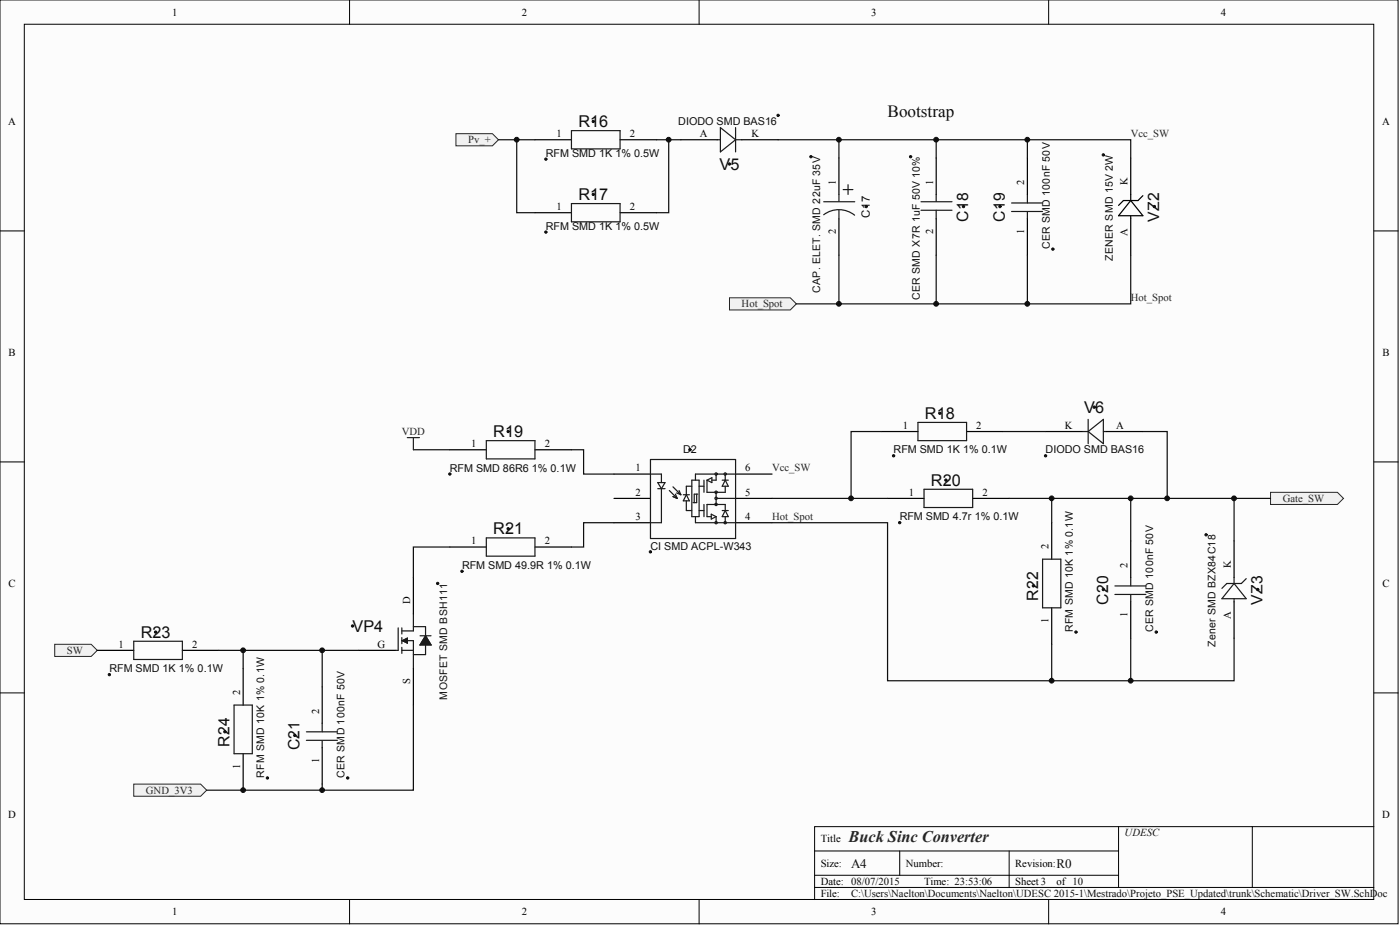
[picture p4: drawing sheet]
<svg xmlns="http://www.w3.org/2000/svg" width="243mm" height="161mm" viewBox="0 0 243 161" stroke-linecap="round" stroke-linejoin="round" font-family="sans-serif">
<defs><g id="words">
<text font-size="3" fill="#0e0e0e" x="154.3" y="20.4">Bootstrap</text>
<g font-size="2.8" fill="#0e0e0e">
<text x="100.6" y="22.1">R16</text>
<text x="125.1" y="29.5">V5</text>
<text x="100.6" y="34.8">R17</text>
<text x="188.5" y="71.7">V6</text>
<text x="85.8" y="75.9">R19</text>
<text x="160.8" y="72.8">R18</text>
<text x="161.9" y="84.4">R20</text>
<text x="85.8" y="92.8">R21</text>
<text x="24.5" y="110.8">R23</text>
<text x="61.3" y="109.7">VP4</text>
</g>
<text font-size="2.8" fill="#262626" x="147.6" y="146.3">Buck Sinc Converter</text>
<g font-size="2.7" fill="#0e0e0e">
<text x="168.3" y="38.5" transform="rotate(-90 168.3 38.5)">C18</text>
<text x="174.7" y="38.5" transform="rotate(-90 174.7 38.5)">C19</text>
<text x="201.5" y="38.5" transform="rotate(-90 201.5 38.5)">VZ2</text>
<text x="180.5" y="104.4" transform="rotate(-90 180.5 104.4)">R22</text>
<text x="192.7" y="105" transform="rotate(-90 192.7 105)">C20</text>
<text x="219.5" y="105" transform="rotate(-90 219.5 105)">VZ3</text>
<text x="39.9" y="129.7" transform="rotate(-90 39.9 129.7)">R24</text>
<text x="52.1" y="130.4" transform="rotate(-90 52.1 130.4)">C21</text>
</g>
<g font-size="2.3" fill="#0e0e0e">
<text x="148" y="150.7">A4</text>
<text x="183.7" y="150.7">R0</text>
</g>
<text font-size="2" fill="#0e0e0e" x="151.2" y="37.8" transform="rotate(-90 151.2 37.8)">C17</text>
<g font-size="1.9">
<text x="29.9" y="2.7">1</text>
<text x="90.7" y="2.7">2</text>
<text x="151.5" y="2.7">3</text>
<text x="212.3" y="2.7">4</text>
<text x="1.4" y="21.7">A</text>
<text x="96.7" y="23.8">1</text>
<text x="109.5" y="23.8">2</text>
<text x="121.7" y="23.8">A</text>
<text x="130.6" y="23.8">K</text>
<text x="240.3" y="21.7">A</text>
<text x="96.7" y="36.5">1</text>
<text x="109.5" y="36.5">2</text>
<text x="1.5" y="61.8">B</text>
<text x="240.4" y="61.8">B</text>
<text x="81.9" y="77.7">1</text>
<text x="94.7" y="77.7">2</text>
<text x="157" y="74.5">1</text>
<text x="169.8" y="74.5">2</text>
<text x="185.1" y="74.5">K</text>
<text x="194.1" y="74.5">A</text>
<text x="110.5" y="81.9">1</text>
<text x="129.6" y="81.9">6</text>
<text x="110.5" y="86.1">2</text>
<text x="129.6" y="86.1">5</text>
<text x="158" y="86.1">1</text>
<text x="170.8" y="86.1">2</text>
<text x="81.9" y="94.6">1</text>
<text x="94.7" y="94.6">2</text>
<text x="110.5" y="90.4">3</text>
<text x="129.6" y="90.4">4</text>
<text x="1.5" y="102">C</text>
<text x="240.4" y="102">C</text>
<text x="20.6" y="112.5">1</text>
<text x="33.4" y="112.5">2</text>
<text x="65.7" y="112.5">G</text>
<text x="1.4" y="142.1">D</text>
<text x="240.3" y="142.1">D</text>
<text x="142.7" y="146.3">Title</text>
<text x="142.7" y="150.5">Size:</text>
<text x="142.7" y="153.7">Date: 08/07/2015</text>
<text x="142.7" y="155.8">File:</text>
<text x="157.5" y="150.5">Number:</text>
<text x="160.7" y="153.7">Time: 23:53:06</text>
<text x="176.5" y="150.5">Revision:</text>
<text x="176.5" y="153.7">Sheet 3</text>
<text x="183.7" y="153.7">of 10</text>
<text x="29.9" y="159">1</text>
<text x="90.7" y="159">2</text>
<text x="151.5" y="159">3</text>
<text x="212.3" y="159">4</text>
</g>
<g font-size="1.9" fill="#0e0e0e">
<text x="117.9" y="21.8">DIODO SMD BAS16</text>
<text x="94.9" y="27.2">RFM SMD 1K 1% 0.5W</text>
<text x="94.9" y="39.9">RFM SMD 1K 1% 0.5W</text>
<text x="78.2" y="82">RFM SMD 86R6 1% 0.1W</text>
<text x="118.8" y="78.8">D2</text>
<text x="155.4" y="78.8">RFM SMD 1K 1% 0.1W</text>
<text x="181.8" y="78.8">DIODO SMD BAS16</text>
<text x="113.1" y="95.5">CI SMD ACPL-W343</text>
<text x="156.4" y="90.4">RFM SMD 4.7r 1% 0.1W</text>
<text x="80.3" y="98.8">RFM SMD 49.9R 1% 0.1W</text>
<text x="19" y="116.8">RFM SMD 1K 1% 0.1W</text>
<text x="195.5" y="145.3">UDESC</text>
<text x="148" y="155.8">C:\Users\Naelton\Documents\Naelton\UDESC 2015-1\Mestrado\Projeto_PSE_Updated\trunk\Schematic\Driver_SW.SchDoc</text>
</g>
<g font-size="1.9" fill="#262626">
<text x="196.6" y="23.8">Vcc_SW</text>
<text x="81.4" y="24.9">Pv_+</text>
<text x="129" y="53.4">Hot_Spot</text>
<text x="196.6" y="52.3">Hot_Spot</text>
<text x="69.8" y="75.6">VDD</text>
<text x="134.2" y="81.9">Vcc_SW</text>
<text x="223" y="87.2">Gate_SW</text>
<text x="134.2" y="90.4">Hot_Spot</text>
<text x="11.6" y="113.6">SW</text>
<text x="25.4" y="137.9">GND_3V3</text>
</g>
<g font-size="1.8">
<text x="145.3" y="32.1" transform="rotate(-90 145.3 32.1)">1</text>
<text x="162.2" y="32.1" transform="rotate(-90 162.2 32.1)">1</text>
<text x="178.1" y="32.1" transform="rotate(-90 178.1 32.1)">2</text>
<text x="196.1" y="32.1" transform="rotate(-90 196.1 32.1)">K</text>
<text x="145.3" y="40.6" transform="rotate(-90 145.3 40.6)">2</text>
<text x="162.2" y="40.6" transform="rotate(-90 162.2 40.6)">2</text>
<text x="178.1" y="40.6" transform="rotate(-90 178.1 40.6)">1</text>
<text x="196.1" y="41.1" transform="rotate(-90 196.1 41.1)">A</text>
<text x="182.3" y="95.5" transform="rotate(-90 182.3 95.5)">2</text>
<text x="196.1" y="98.6" transform="rotate(-90 196.1 98.6)">2</text>
<text x="214" y="98.6" transform="rotate(-90 214 98.6)">K</text>
<text x="71.3" y="105" transform="rotate(-90 71.3 105)">D</text>
<text x="196.1" y="107.2" transform="rotate(-90 196.1 107.2)">1</text>
<text x="214" y="107.6" transform="rotate(-90 214 107.6)">A</text>
<text x="182.3" y="108.2" transform="rotate(-90 182.3 108.2)">1</text>
<text x="71.3" y="118.9" transform="rotate(-90 71.3 118.9)">S</text>
<text x="41.7" y="120.8" transform="rotate(-90 41.7 120.8)">2</text>
<text x="55.5" y="124" transform="rotate(-90 55.5 124)">2</text>
<text x="41.7" y="133.6" transform="rotate(-90 41.7 133.6)">1</text>
<text x="55.5" y="132.5" transform="rotate(-90 55.5 132.5)">1</text>
</g>
<g font-size="1.8" fill="#0e0e0e">
<text x="182.5" y="43.3" transform="rotate(-90 182.5 43.3)">CER SMD 100nF 50V</text>
<text x="193.5" y="45.3" transform="rotate(-90 193.5 45.3)">ZENER SMD 15V 2W</text>
<text x="142.6" y="50.9" transform="rotate(-90 142.6 50.9)">CAP. ELET. SMD 22uF 35V</text>
<text x="160" y="52.1" transform="rotate(-90 160 52.1)">CER SMD X7R 1uF 50V 10%</text>
<text x="186.5" y="109.8" transform="rotate(-90 186.5 109.8)">RFM SMD 10K 1% 0.1W</text>
<text x="200.5" y="109.8" transform="rotate(-90 200.5 109.8)">CER SMD 100nF 50V</text>
<text x="211.3" y="112.4" transform="rotate(-90 211.3 112.4)">Zener SMD BZX84C18</text>
<text x="77.7" y="121.5" transform="rotate(-90 77.7 121.5)">MOSFET SMD BSH111</text>
<text x="46" y="135.2" transform="rotate(-90 46 135.2)">RFM SMD 10K 1% 0.1W</text>
<text x="59.9" y="135.2" transform="rotate(-90 59.9 135.2)">CER SMD 100nF 50V</text>
</g>
</g></defs>
<g fill="#fcfcfc" stroke="#000" stroke-width=".17">
<path d="M0 0h243.1v160.5h-243.1z"/>
<path d="M4.2 4.2h234.7v152.1h-234.7z"/>
</g>
<g fill="none" stroke="#000" stroke-width=".17">
<path d="M60.8 0v4.2M121.6 0v4.2M182.3 0v4.2M0 40.1h4.2M238.9 40.1h4.2M0 80.2h4.2M238.9 80.2h4.2M0 120.4h4.2M238.9 120.4h4.2M60.8 156.3v4.2M121.6 156.3v4.2M141.6 147.8h52.9"/>
<path d="M141.6 154.2h97.3M141.6 152.1h52.9M156.4 147.8v4.3M175.5 147.8v6.4M182.3 156.3v4.2M194.5 143.6v10.6M217.7 143.6h-76.1v12.7M238.9 143.6h-21.2v10.6"/>
</g>
<g fill="#f0f0f0" stroke="#262626" stroke-width=".17">
<path d="M9.5 111.9h6.4l1 1.1-1 1h-6.4z" fill-rule="evenodd"/>
<path d="M220.9 85.5h11.6l1.1 1.1-1.1 1h-11.6z" fill-rule="evenodd"/>
<path d="M23.3 136.2h11.6l1 1.1-1 1h-11.6z" fill-rule="evenodd"/>
</g>
<g fill="#0e0e0e" stroke="#0e0e0e" stroke-width=".17">
<circle cx="156.4" cy="90.8" r=".2"/>
<circle cx="164.5" cy="83.4" r=".2"/>
<circle cx="187.1" cy="109.8" r=".2"/>
<circle cx="179.7" cy="101.8" r=".2"/>
<circle cx="201" cy="109.8" r=".2"/>
<circle cx="191.8" cy="102.4" r=".2"/>
<circle cx="209.7" cy="92.9" r=".2"/>
<circle cx="218.7" cy="102.4" r=".2"/>
</g>
<path d="M154.3 86.6h6.4M169.1 86.6h6.4M182.9 90.8v6.3M196.6 94v6.3M214.6 94v6.3M182.9 105.6v6.3M196.6 104.5v6.4M214.6 104.5v6.4" fill="none" stroke="#000" stroke-width=".21"/>
<path d="M160.7 85h8.4v3.2h-8.4zM181.3 97.1h3.1v8.5h-3.1zM193.8 101.8h5.4M193.8 103.3h5.4M196.6 100.3v1.5M196.6 103.3v1.2M214.6 100.3v1.1M214.6 104v.5M214.6 101.4l2.1 2.6h-4.2zM216.7 100.5l-.9 .9h-2.5l-.8 .8" fill="none" stroke="#1c1c1c" stroke-width=".21"/>
<g fill="#f0f0f0" stroke="#262626" stroke-width=".17">
<path d="M79.3 23.2h6.3l1.1 1.1-1.1 1h-6.3z" fill-rule="evenodd"/>
<path d="M126.8 51.7h10.6l1.1 1.1-1.1 1h-10.6z" fill-rule="evenodd"/>
</g>
<g fill="#0e0e0e" stroke="#0e0e0e" stroke-width=".17">
<circle cx="183.1" cy="43.3" r=".2"/>
<circle cx="173.9" cy="35.9" r=".2"/>
<circle cx="113.1" cy="95.9" r=".2"/>
<circle cx="120" cy="78.1" r=".2"/>
<circle cx="78.2" cy="82.4" r=".2"/>
<circle cx="88.4" cy="75" r=".2"/>
<circle cx="80.3" cy="99.2" r=".2"/>
<circle cx="88.4" cy="91.9" r=".2"/>
<circle cx="135.3" cy="20" r=".2"/>
<circle cx="126.8" cy="28.5" r=".2"/>
<circle cx="141" cy="27.2" r=".2"/>
<circle cx="150.6" cy="35.9" r=".2"/>
<circle cx="158.3" cy="27.2" r=".2"/>
<circle cx="167.5" cy="35.9" r=".2"/>
<circle cx="191.8" cy="26.9" r=".2"/>
<circle cx="200.7" cy="35.9" r=".2"/>
<circle cx="94.9" cy="27.6" r=".2"/>
<circle cx="103.2" cy="21.1" r=".2"/>
<circle cx="94.9" cy="40.3" r=".2"/>
<circle cx="103.2" cy="33.8" r=".2"/>
<circle cx="155.4" cy="79.2" r=".2"/>
<circle cx="163.4" cy="71.8" r=".2"/>
<circle cx="181.8" cy="79.2" r=".2"/>
<circle cx="190.2" cy="70.7" r=".2"/>
<circle cx="76.1" cy="101.4" r=".2"/>
<circle cx="61.3" cy="108.8" r=".2"/>
<circle cx="46.5" cy="135.2" r=".2"/>
<circle cx="39.1" cy="127.1" r=".2"/>
<circle cx="19" cy="117.2" r=".2"/>
<circle cx="27" cy="109.8" r=".2"/>
<circle cx="60.4" cy="135.2" r=".2"/>
<circle cx="51.3" cy="127.8" r=".2"/>
<circle cx="42.3" cy="137.3" r=".41"/>
<circle cx="42.3" cy="113" r=".41"/>
<circle cx="56" cy="137.3" r=".41"/>
<circle cx="56" cy="113" r=".41"/>
<circle cx="89.8" cy="24.3" r=".41"/>
<circle cx="116.3" cy="24.3" r=".41"/>
<circle cx="145.9" cy="52.8" r=".41"/>
<circle cx="145.9" cy="24.3" r=".41"/>
<circle cx="148" cy="86.6" r=".41"/>
<circle cx="162.8" cy="52.8" r=".41"/>
<circle cx="162.8" cy="24.3" r=".41"/>
<circle cx="178.6" cy="52.8" r=".41"/>
<circle cx="178.6" cy="24.3" r=".41"/>
<circle cx="182.8" cy="118.3" r=".41"/>
<circle cx="182.8" cy="86.6" r=".41"/>
<circle cx="196.6" cy="118.3" r=".41"/>
<circle cx="196.6" cy="86.6" r=".41"/>
<circle cx="202.9" cy="86.6" r=".41"/>
<circle cx="214.6" cy="86.6" r=".41"/>
</g>
<g fill="none" stroke="#1c1c1c" stroke-width=".21">
<path d="M99.4 22.7h8.4v3.2h-8.4zM99.4 35.4h8.4v3.1h-8.4zM124.7 24.3h.6M125.3 22.2l2.6 2.1-2.6 2.1zM127.9 22.2v4.2M127.9 24.3h1.1M143.2 37.3a4.4 4.4 0 0 1 5.4 .1M143.2 35.1h5.4M145.9 33.8v1.2M145.9 36.5v1.5M146.6 32.9h1.7M147.4 32.1v1.7"/>
<path d="M160.1 35.1h5.4M160.1 36.5h5.4M162.8 33.8v1.2M162.8 36.5v1.5M175.9 35.3h5.4M175.9 36.7h5.4M178.6 33.8v1.5M178.6 36.8v1.2M84.6 76.6h8.4v3.1h-8.4zM113.1 79.8h14.8v13.8h-14.8zM159.6 73.4h8.5v3.2h-8.5zM188.1 75h1.1"/>
<path d="M189.2 72.9v4.2M189.2 75l2.6-2.1v4.2zM191.8 75h.6M84.6 93.5h8.4v3.1h-8.4zM113.1 82.4h1.9v1.4M114.4 84.9h1.2M114.4 83.8h1.2l-.6 1.1zM115 84.9v5.9h-1.9M116.4 85.2l1.3 1.4M117 86.3l.7 .3M117 84.6l1.4 1.4M117.4 85.8l.3 .8"/>
<path d="M117.6 85.6l.8 .4M118.1 85.2l.3 .8M118.8 86h1.1M119.3 86l.6 1h-1.1zM119.3 87v1.7h1M120.3 83.4h1.3v6.4h-1.3zM120.3 84.5h-1v1.5M120.9 89.8v1h7M121.1 85.8v1.5h-.6M121.3 85.8h-.6v1.5M121.6 84.5h.8M121.6 88.7h.8"/>
<path d="M122.4 83.4v2.1M122.4 87.6v2.2M122.9 83.4v2.1h3.2v-1M122.9 83.4l.9-.4v.8zM123.7 89.3l.8 .5-.8 .4zM124.5 82.4v1h-.7M124.5 85.5v2.1M124.5 89.8v1M124.7 86.6h3.2M125.6 83.4h1M125.6 88.7h1M126.1 88.7v-1.1h-3.2v2.2h.8"/>
<path d="M126.1 88.7l.5 1.1h-1zM126.1 83.4l.5 1.1h-1zM126.1 82.4v1M126.1 89.8v1M127.9 82.4h-7v1M23.3 111.4h8.4v3.2h-8.4zM69.2 109.1v3.9h-.5M69.9 113h2M69.9 111.3h2v4.9M69.9 109.1v1M69.9 110.8v1M69.9 112.5v1"/>
<path d="M70 111.3l.8-.4v.8zM71.9 106.7v2.9h-2M71.9 108.9h2.1v1.6M73 110.5h1.9M74 110.5l.9 1.5h-1.9zM74 112v1.7h-2.1M40.7 122.5h3.2v8.4h-3.2zM53.3 127.1h5.4M53.3 128.6h5.4M56 125.7v1.4M56 128.7v1.2"/>
<circle cx="124.5" cy="90.8" r=".2"/>
<circle cx="124.5" cy="87.6" r=".2"/>
<circle cx="124.5" cy="85.5" r=".2"/>
<circle cx="124.5" cy="82.4" r=".2"/>
<circle cx="124.5" cy="86.6" r=".2"/>
<circle cx="126.1" cy="90.8" r=".2"/>
<circle cx="126.1" cy="82.4" r=".2"/>
</g>
<g fill="none" stroke="#000" stroke-width=".21">
<path d="M93 24.3h6.4M93 37h6.4M107.8 24.3h6.4M107.8 37h6.4M118.4 24.3h6.3M129 24.3h6.3M145.9 27.4v6.4M145.9 38v6.3M162.8 27.4v6.4M162.8 38v6.3M178.6 27.4v6.4M178.6 38v6.3"/>
<path d="M196.6 27.4v7.4M196.6 37.5v6.8M196.6 34.8l2.1 2.7h-4.2zM198.7 34l-.8 .8h-2.6l-.8 .9M78.2 78.1h6.4M93 78.1h6.4M153.3 75h6.3M168.1 75h6.3M181.8 75h6.3M192.4 75h6.3M78.2 95h6.4M93 95h6.4"/>
<path d="M106.8 90.8h6.3M106.8 86.6h6.3M106.8 82.4h6.3M127.9 90.8h6.3M127.9 86.6h6.3M127.9 82.4h6.3M16.9 113h6.4M31.7 113h6.4M42.3 116.2v6.3M56 119.3v6.4M62.4 113h6.3M71.9 100.3v6.4"/>
<path d="M71.9 116.2v6.3M42.3 130.9v6.4M56 129.9v6.3"/>
</g>
<g fill="none" stroke="#0e0e0e" stroke-width=".21">
<path d="M86.7 24.3h6.3M89.8 24.3v12.7h3.2M114.2 24.3h4.2M116.3 24.3v12.7h-2.1M135.3 24.3h61.3v3.1M145.9 24.3v3.1M162.8 24.3v3.1M178.6 24.3v3.1M138.5 52.8h7.4M145.9 44.3v8.5M162.8 44.3v8.5M178.6 44.3v8.5"/>
<path d="M196.6 44.3v8.5h-50.7M71.9 78.1h6.3M99.4 78.1h2.1v4.3h5.3M153.3 75h-5.3v11.6M174.4 75h7.4M198.7 75h4.2v11.6M78.2 95h-6.3v5.3M106.8 90.8h-5.3v4.2h-2.1M134.2 86.6h20.1M134.2 90.8h20.1v27.5h28.6M175.5 86.6h45.4M182.9 86.6v4.2"/>
<path d="M196.6 86.6v7.4M214.6 86.6v7.4M38.1 113h17.9M42.3 113v3.2M62.4 113h-6.4v6.3M182.9 111.9v6.4M196.6 110.9v7.4M214.6 110.9v7.4h-31.7M56 136.2v1.1M71.9 122.5v14.8h-36"/>
</g>
<g fill="#1c1c1c" stroke="#1c1c1c" stroke-width=".21">
<path d="M74 110.5l.9 1.5h-1.9z"/>
<path d="M70 111.3l.8-.4v.8z"/>
</g>
<path d="M70.8 76h2.1M71.9 76v2.1" fill="none" stroke="#262626" stroke-width=".21"/>
<use href="#words"/>
</svg>
